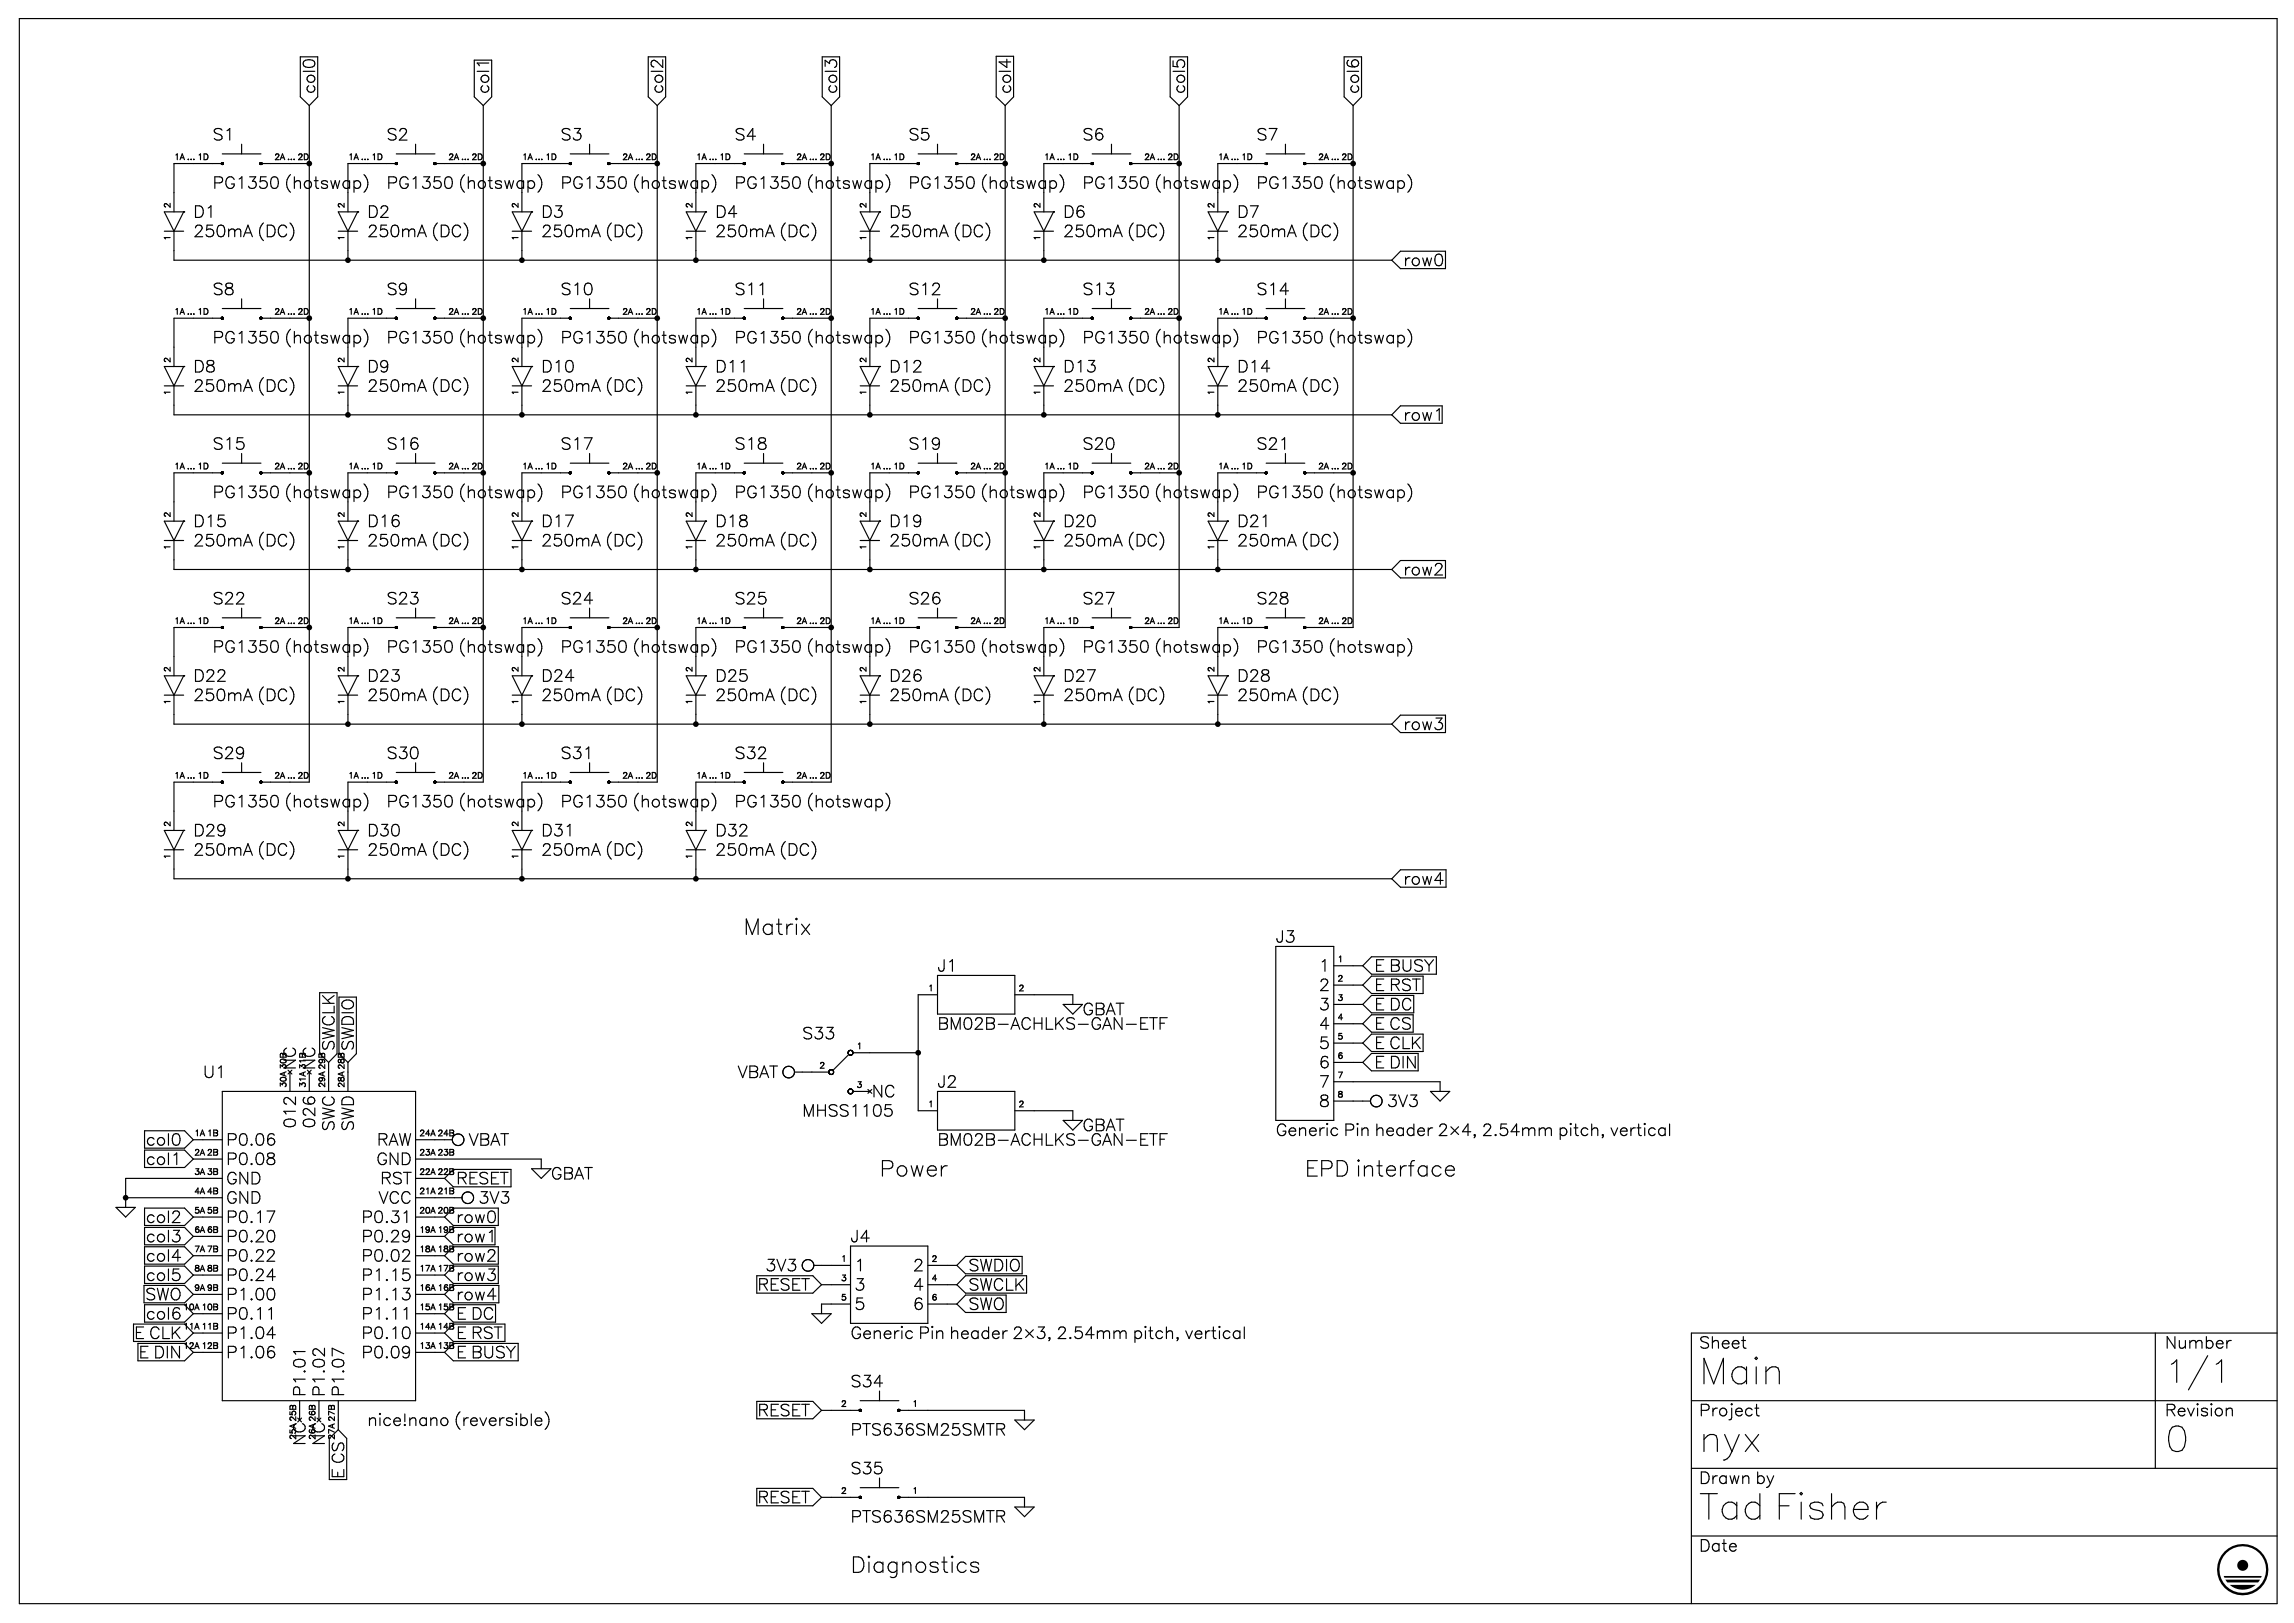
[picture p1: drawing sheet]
<svg xmlns="http://www.w3.org/2000/svg" width="297mm" height="210mm" viewBox="0 0 297 210" stroke-linecap="round" stroke-linejoin="round" font-family="sans-serif">
<defs><g id="words">
<g font-size="5.3">
<text x="219.4" y="179.1">Main</text>
<text x="219.4" y="187.9">nyx</text>
<text x="279.8" y="187.9">0</text>
<text x="219.4" y="196.7">Tad Fisher</text>
</g>
<text font-size="4.6" x="279.8" y="178.9">1/1</text>
<g font-size="3.2">
<text x="96" y="120.9">Matrix</text>
<text x="113.6" y="152.3">Power</text>
<text x="168.6" y="152.3">EPD interface</text>
<text x="109.7" y="203.5">Diagnostics</text>
</g>
<g font-size="2.4">
<text x="40.6" y="12.3" transform="rotate(-90 40.6 12.3)">col0</text>
<text x="63.2" y="12.3" transform="rotate(-90 63.2 12.3)">col1</text>
<text x="85.4" y="12.3" transform="rotate(-90 85.4 12.3)">col2</text>
<text x="108" y="12.3" transform="rotate(-90 108 12.3)">col3</text>
<text x="130.6" y="12.3" transform="rotate(-90 130.6 12.3)">col4</text>
<text x="153.2" y="12.3" transform="rotate(-90 153.2 12.3)">col5</text>
<text x="175.7" y="12.3" transform="rotate(-90 175.7 12.3)">col6</text>
<text x="27.2" y="18.4">S1</text>
<text x="49.7" y="18.4">S2</text>
<text x="72.3" y="18.4">S3</text>
<text x="94.9" y="18.4">S4</text>
<text x="117.5" y="18.4">S5</text>
<text x="139.7" y="18.4">S6</text>
<text x="162.3" y="18.4">S7</text>
<text x="24.7" y="28.3">D1</text>
<text x="27.2" y="24.7">PG1350 (hotswap)</text>
<text x="47.3" y="28.3">D2</text>
<text x="49.7" y="24.7">PG1350 (hotswap)</text>
<text x="69.8" y="28.3">D3</text>
<text x="72.3" y="24.7">PG1350 (hotswap)</text>
<text x="92.4" y="28.3">D4</text>
<text x="94.9" y="24.7">PG1350 (hotswap)</text>
<text x="114.7" y="28.3">D5</text>
<text x="117.5" y="24.7">PG1350 (hotswap)</text>
<text x="137.2" y="28.3">D6</text>
<text x="139.7" y="24.7">PG1350 (hotswap)</text>
<text x="159.8" y="28.3">D7</text>
<text x="162.3" y="24.7">PG1350 (hotswap)</text>
<text x="24.7" y="30.7">250mA (DC)</text>
<text x="47.3" y="30.7">250mA (DC)</text>
<text x="69.8" y="30.7">250mA (DC)</text>
<text x="92.4" y="30.7">250mA (DC)</text>
<text x="114.7" y="30.7">250mA (DC)</text>
<text x="137.2" y="30.7">250mA (DC)</text>
<text x="159.8" y="30.7">250mA (DC)</text>
<text x="181.3" y="34.6">row0</text>
<text x="27.2" y="38.5">S8</text>
<text x="49.7" y="38.5">S9</text>
<text x="72.3" y="38.5">S10</text>
<text x="94.9" y="38.5">S11</text>
<text x="117.5" y="38.5">S12</text>
<text x="139.7" y="38.5">S13</text>
<text x="162.3" y="38.5">S14</text>
<text x="27.2" y="44.5">PG1350 (hotswap)</text>
<text x="49.7" y="44.5">PG1350 (hotswap)</text>
<text x="72.3" y="44.5">PG1350 (hotswap)</text>
<text x="94.9" y="44.5">PG1350 (hotswap)</text>
<text x="117.5" y="44.5">PG1350 (hotswap)</text>
<text x="139.7" y="44.5">PG1350 (hotswap)</text>
<text x="162.3" y="44.5">PG1350 (hotswap)</text>
<text x="24.7" y="50.8">250mA (DC)</text>
<text x="24.7" y="48.4">D8</text>
<text x="47.3" y="50.8">250mA (DC)</text>
<text x="47.3" y="48.4">D9</text>
<text x="69.8" y="50.8">250mA (DC)</text>
<text x="69.8" y="48.4">D10</text>
<text x="92.4" y="50.8">250mA (DC)</text>
<text x="92.4" y="48.4">D11</text>
<text x="114.7" y="50.8">250mA (DC)</text>
<text x="114.7" y="48.4">D12</text>
<text x="137.2" y="50.8">250mA (DC)</text>
<text x="137.2" y="48.4">D13</text>
<text x="159.8" y="50.8">250mA (DC)</text>
<text x="159.8" y="48.4">D14</text>
<text x="27.2" y="58.3">S15</text>
<text x="49.7" y="58.3">S16</text>
<text x="72.3" y="58.3">S17</text>
<text x="94.9" y="58.3">S18</text>
<text x="117.5" y="58.3">S19</text>
<text x="139.7" y="58.3">S20</text>
<text x="162.3" y="58.3">S21</text>
<text x="181.3" y="54.7">row1</text>
<text x="27.2" y="64.6">PG1350 (hotswap)</text>
<text x="49.7" y="64.6">PG1350 (hotswap)</text>
<text x="72.3" y="64.6">PG1350 (hotswap)</text>
<text x="94.9" y="64.6">PG1350 (hotswap)</text>
<text x="117.5" y="64.6">PG1350 (hotswap)</text>
<text x="139.7" y="64.6">PG1350 (hotswap)</text>
<text x="162.3" y="64.6">PG1350 (hotswap)</text>
<text x="24.7" y="71">250mA (DC)</text>
<text x="24.7" y="68.5">D15</text>
<text x="47.3" y="71">250mA (DC)</text>
<text x="47.3" y="68.5">D16</text>
<text x="69.8" y="71">250mA (DC)</text>
<text x="69.8" y="68.5">D17</text>
<text x="92.4" y="71">250mA (DC)</text>
<text x="92.4" y="68.5">D18</text>
<text x="114.7" y="71">250mA (DC)</text>
<text x="114.7" y="68.5">D19</text>
<text x="137.2" y="71">250mA (DC)</text>
<text x="137.2" y="68.5">D20</text>
<text x="159.8" y="71">250mA (DC)</text>
<text x="159.8" y="68.5">D21</text>
<text x="181.3" y="74.5">row2</text>
<text x="27.2" y="78.4">S22</text>
<text x="49.7" y="78.4">S23</text>
<text x="72.3" y="78.4">S24</text>
<text x="94.9" y="78.4">S25</text>
<text x="117.5" y="78.4">S26</text>
<text x="139.7" y="78.4">S27</text>
<text x="162.3" y="78.4">S28</text>
<text x="24.7" y="88.2">D22</text>
<text x="27.2" y="84.7">PG1350 (hotswap)</text>
<text x="47.3" y="88.2">D23</text>
<text x="49.7" y="84.7">PG1350 (hotswap)</text>
<text x="69.8" y="88.2">D24</text>
<text x="72.3" y="84.7">PG1350 (hotswap)</text>
<text x="92.4" y="88.2">D25</text>
<text x="94.9" y="84.7">PG1350 (hotswap)</text>
<text x="114.7" y="88.2">D26</text>
<text x="117.5" y="84.7">PG1350 (hotswap)</text>
<text x="137.2" y="88.2">D27</text>
<text x="139.7" y="84.7">PG1350 (hotswap)</text>
<text x="159.8" y="88.2">D28</text>
<text x="162.3" y="84.7">PG1350 (hotswap)</text>
<text x="24.7" y="90.7">250mA (DC)</text>
<text x="47.3" y="90.7">250mA (DC)</text>
<text x="69.8" y="90.7">250mA (DC)</text>
<text x="92.4" y="90.7">250mA (DC)</text>
<text x="114.7" y="90.7">250mA (DC)</text>
<text x="137.2" y="90.7">250mA (DC)</text>
<text x="159.8" y="90.7">250mA (DC)</text>
<text x="181.3" y="94.6">row3</text>
<text x="27.2" y="98.5">S29</text>
<text x="49.7" y="98.5">S30</text>
<text x="72.3" y="98.5">S31</text>
<text x="94.9" y="98.5">S32</text>
<text x="27.2" y="104.5">PG1350 (hotswap)</text>
<text x="49.7" y="104.5">PG1350 (hotswap)</text>
<text x="72.3" y="104.5">PG1350 (hotswap)</text>
<text x="94.9" y="104.5">PG1350 (hotswap)</text>
<text x="24.7" y="110.8">250mA (DC)</text>
<text x="24.7" y="108.3">D29</text>
<text x="47.3" y="110.8">250mA (DC)</text>
<text x="47.3" y="108.3">D30</text>
<text x="69.8" y="110.8">250mA (DC)</text>
<text x="69.8" y="108.3">D31</text>
<text x="92.4" y="110.8">250mA (DC)</text>
<text x="92.4" y="108.3">D32</text>
<text x="181.3" y="114.7">row4</text>
<text x="121" y="126">J1</text>
<text x="164.7" y="122.1">J3</text>
<text x="170.4" y="126">1</text>
<text x="177.4" y="126">E BUSY</text>
<text x="139.7" y="131.3">GBAT</text>
<text x="170.4" y="128.5">2</text>
<text x="170.4" y="130.9">3</text>
<text x="177.4" y="130.9">E DC</text>
<text x="177.4" y="128.5">E RST</text>
<text x="43.1" y="136.2" transform="rotate(-90 43.1 136.2)">SWCLK</text>
<text x="45.6" y="136.2" transform="rotate(-90 45.6 136.2)">SWDIO</text>
<text x="103.7" y="134.5">S33</text>
<text x="121" y="133.4">BM02B-ACHLKS-GAN-ETF</text>
<text x="170.4" y="135.9">5</text>
<text x="170.4" y="133.4">4</text>
<text x="177.4" y="133.4">E CS</text>
<text x="177.4" y="135.9">E CLK</text>
<text x="26.1" y="139.7">U1</text>
<text x="38.1" y="138.6" transform="rotate(-90 38.1 138.6)">NC</text>
<text x="40.6" y="138.6" transform="rotate(-90 40.6 138.6)">NC</text>
<text x="94.2" y="139.7">VBAT</text>
<text x="112.5" y="142.2">NC</text>
<text x="121" y="140.8">J2</text>
<text x="170.4" y="140.8">7</text>
<text x="170.4" y="138.3">6</text>
<text x="170.4" y="143.3">8</text>
<text x="177.4" y="138.3">E DIN</text>
<text x="179.2" y="143.3">3V3</text>
<text x="19" y="148.2">col0</text>
<text x="28.9" y="148.2">P0.06</text>
<text x="38.1" y="145.7" transform="rotate(-90 38.1 145.7)">012</text>
<text x="40.6" y="145.7" transform="rotate(-90 40.6 145.7)">026</text>
<text x="43.1" y="147.5" transform="rotate(-90 43.1 147.5)">SWC</text>
<text x="45.6" y="147.5" transform="rotate(-90 45.6 147.5)">SWD</text>
<text x="47.6" y="148.2">RAW</text>
<text x="60.3" y="148.2">VBAT</text>
<text x="103.7" y="144.7">MHSS1105</text>
<text x="121" y="148.2">BM02B-ACHLKS-GAN-ETF</text>
<text x="139.7" y="146.4">GBAT</text>
<text x="164.7" y="147.2">Generic Pin header 2×4, 2.54mm pitch, vertical</text>
<text x="19" y="150.7">col1</text>
<text x="28.9" y="153.5">GND</text>
<text x="28.9" y="150.7">P0.08</text>
<text x="28.9" y="156">GND</text>
<text x="47.6" y="150.7">GND</text>
<text x="48" y="156">VCC</text>
<text x="48.3" y="153.5">RST</text>
<text x="58.9" y="153.5">RESET</text>
<text x="61.7" y="156">3V3</text>
<text x="70.9" y="152.8">GBAT</text>
<text x="19" y="160.9">col3</text>
<text x="19" y="158.4">col2</text>
<text x="28.9" y="158.4">P0.17</text>
<text x="28.9" y="160.9">P0.20</text>
<text x="46.9" y="160.9">P0.29</text>
<text x="46.9" y="158.4">P0.31</text>
<text x="58.9" y="160.9">row1</text>
<text x="58.9" y="158.4">row0</text>
<text x="109.7" y="160.9">J4</text>
<text x="19" y="165.9">col5</text>
<text x="19" y="163.4">col4</text>
<text x="28.9" y="165.9">P0.24</text>
<text x="28.9" y="163.4">P0.22</text>
<text x="46.9" y="163.4">P0.02</text>
<text x="46.9" y="165.9">P1.15</text>
<text x="58.9" y="163.4">row2</text>
<text x="58.9" y="165.9">row3</text>
<text x="96.7" y="166.9">RESET</text>
<text x="98.8" y="164.4">3V3</text>
<text x="110.4" y="164.4">1</text>
<text x="110.4" y="166.9">3</text>
<text x="117.8" y="166.9">4</text>
<text x="117.8" y="164.4">2</text>
<text x="125.2" y="166.9">SWCLK</text>
<text x="125.2" y="164.4">SWDIO</text>
<text x="16.2" y="173.3">E CLK</text>
<text x="17.6" y="168.3">SWO</text>
<text x="19" y="170.8">col6</text>
<text x="28.9" y="173.3">P1.04</text>
<text x="28.9" y="168.3">P1.00</text>
<text x="28.9" y="170.8">P0.11</text>
<text x="46.9" y="173.3">P0.10</text>
<text x="46.9" y="168.3">P1.13</text>
<text x="46.9" y="170.8">P1.11</text>
<text x="58.9" y="170.8">E DC</text>
<text x="58.9" y="173.3">E RST</text>
<text x="58.9" y="168.3">row4</text>
<text x="109.7" y="173.3">Generic Pin header 2×3, 2.54mm pitch, vertical</text>
<text x="110.4" y="169.7">5</text>
<text x="117.8" y="169.7">6</text>
<text x="125.2" y="169.7">SWO</text>
<text x="16.9" y="175.7">E DIN</text>
<text x="28.9" y="175.7">P1.06</text>
<text x="46.9" y="175.7">P0.09</text>
<text x="58.9" y="175.7">E BUSY</text>
<text x="109.7" y="179.6">S34</text>
<text x="219.4" y="174.7">Sheet</text>
<text x="279.8" y="174.7">Number</text>
<text x="39.2" y="181" transform="rotate(-90 39.2 181)">P1.01</text>
<text x="41.7" y="181" transform="rotate(-90 41.7 181)">P1.02</text>
<text x="44.5" y="181" transform="rotate(-90 44.5 181)">P1.07</text>
<text x="47.3" y="184.5">nice!nano (reversible)</text>
<text x="96.7" y="183.5">RESET</text>
<text x="109.7" y="186">PTS636SM25SMTR</text>
<text x="219.4" y="183.5">Project</text>
<text x="279.8" y="183.5">Revision</text>
<text x="39.2" y="187.7" transform="rotate(-90 39.2 187.7)">NC</text>
<text x="41.7" y="187.7" transform="rotate(-90 41.7 187.7)">NC</text>
<text x="109.7" y="190.9">S35</text>
<text x="219.4" y="192">Drawn by</text>
<text x="44.5" y="192.3" transform="rotate(-90 44.5 192.3)">E CS</text>
<text x="96.7" y="194.4">RESET</text>
<text x="109.7" y="197.2">PTS636SM25SMTR</text>
<text x="219.4" y="200.8">Date</text>
</g>
<g font-size="1.2">
<text x="22.2" y="20.8">1A ... 1D</text>
<text x="35.3" y="20.8">2A ... 2D</text>
<text x="44.8" y="20.8">1A ... 1D</text>
<text x="57.9" y="20.8">2A ... 2D</text>
<text x="67" y="20.8">1A ... 1D</text>
<text x="80.4" y="20.8">2A ... 2D</text>
<text x="89.6" y="20.8">1A ... 1D</text>
<text x="102.7" y="20.8">2A ... 2D</text>
<text x="112.2" y="20.8">1A ... 1D</text>
<text x="125.2" y="20.8">2A ... 2D</text>
<text x="134.8" y="20.8">1A ... 1D</text>
<text x="147.8" y="20.8">2A ... 2D</text>
<text x="157" y="20.8">1A ... 1D</text>
<text x="170.4" y="20.8">2A ... 2D</text>
<text x="21.9" y="27.2" transform="rotate(-90 21.9 27.2)">2</text>
<text x="44.5" y="27.2" transform="rotate(-90 44.5 27.2)">2</text>
<text x="66.7" y="27.2" transform="rotate(-90 66.7 27.2)">2</text>
<text x="89.3" y="27.2" transform="rotate(-90 89.3 27.2)">2</text>
<text x="111.9" y="27.2" transform="rotate(-90 111.9 27.2)">2</text>
<text x="134.4" y="27.2" transform="rotate(-90 134.4 27.2)">2</text>
<text x="156.7" y="27.2" transform="rotate(-90 156.7 27.2)">2</text>
<text x="21.9" y="31.4" transform="rotate(-90 21.9 31.4)">1</text>
<text x="44.5" y="31.4" transform="rotate(-90 44.5 31.4)">1</text>
<text x="66.7" y="31.4" transform="rotate(-90 66.7 31.4)">1</text>
<text x="89.3" y="31.4" transform="rotate(-90 89.3 31.4)">1</text>
<text x="111.9" y="31.4" transform="rotate(-90 111.9 31.4)">1</text>
<text x="134.4" y="31.4" transform="rotate(-90 134.4 31.4)">1</text>
<text x="156.7" y="31.4" transform="rotate(-90 156.7 31.4)">1</text>
<text x="22.2" y="40.9">1A ... 1D</text>
<text x="35.3" y="40.9">2A ... 2D</text>
<text x="44.8" y="40.9">1A ... 1D</text>
<text x="57.9" y="40.9">2A ... 2D</text>
<text x="67" y="40.9">1A ... 1D</text>
<text x="80.4" y="40.9">2A ... 2D</text>
<text x="89.6" y="40.9">1A ... 1D</text>
<text x="102.7" y="40.9">2A ... 2D</text>
<text x="112.2" y="40.9">1A ... 1D</text>
<text x="125.2" y="40.9">2A ... 2D</text>
<text x="134.8" y="40.9">1A ... 1D</text>
<text x="147.8" y="40.9">2A ... 2D</text>
<text x="157" y="40.9">1A ... 1D</text>
<text x="170.4" y="40.9">2A ... 2D</text>
<text x="21.9" y="46.9" transform="rotate(-90 21.9 46.9)">2</text>
<text x="44.5" y="46.9" transform="rotate(-90 44.5 46.9)">2</text>
<text x="66.7" y="46.9" transform="rotate(-90 66.7 46.9)">2</text>
<text x="89.3" y="46.9" transform="rotate(-90 89.3 46.9)">2</text>
<text x="111.9" y="46.9" transform="rotate(-90 111.9 46.9)">2</text>
<text x="134.4" y="46.9" transform="rotate(-90 134.4 46.9)">2</text>
<text x="156.7" y="46.9" transform="rotate(-90 156.7 46.9)">2</text>
<text x="21.9" y="51.2" transform="rotate(-90 21.9 51.2)">1</text>
<text x="44.5" y="51.2" transform="rotate(-90 44.5 51.2)">1</text>
<text x="66.7" y="51.2" transform="rotate(-90 66.7 51.2)">1</text>
<text x="89.3" y="51.2" transform="rotate(-90 89.3 51.2)">1</text>
<text x="111.9" y="51.2" transform="rotate(-90 111.9 51.2)">1</text>
<text x="134.4" y="51.2" transform="rotate(-90 134.4 51.2)">1</text>
<text x="156.7" y="51.2" transform="rotate(-90 156.7 51.2)">1</text>
<text x="22.2" y="60.7">1A ... 1D</text>
<text x="35.3" y="60.7">2A ... 2D</text>
<text x="44.8" y="60.7">1A ... 1D</text>
<text x="57.9" y="60.7">2A ... 2D</text>
<text x="67" y="60.7">1A ... 1D</text>
<text x="80.4" y="60.7">2A ... 2D</text>
<text x="89.6" y="60.7">1A ... 1D</text>
<text x="102.7" y="60.7">2A ... 2D</text>
<text x="112.2" y="60.7">1A ... 1D</text>
<text x="125.2" y="60.7">2A ... 2D</text>
<text x="134.8" y="60.7">1A ... 1D</text>
<text x="147.8" y="60.7">2A ... 2D</text>
<text x="157" y="60.7">1A ... 1D</text>
<text x="170.4" y="60.7">2A ... 2D</text>
<text x="21.9" y="71.3" transform="rotate(-90 21.9 71.3)">1</text>
<text x="21.9" y="67" transform="rotate(-90 21.9 67)">2</text>
<text x="44.5" y="71.3" transform="rotate(-90 44.5 71.3)">1</text>
<text x="44.5" y="67" transform="rotate(-90 44.5 67)">2</text>
<text x="66.7" y="71.3" transform="rotate(-90 66.7 71.3)">1</text>
<text x="66.7" y="67" transform="rotate(-90 66.7 67)">2</text>
<text x="89.3" y="71.3" transform="rotate(-90 89.3 71.3)">1</text>
<text x="89.3" y="67" transform="rotate(-90 89.3 67)">2</text>
<text x="111.9" y="71.3" transform="rotate(-90 111.9 71.3)">1</text>
<text x="111.9" y="67" transform="rotate(-90 111.9 67)">2</text>
<text x="134.4" y="71.3" transform="rotate(-90 134.4 71.3)">1</text>
<text x="134.4" y="67" transform="rotate(-90 134.4 67)">2</text>
<text x="156.7" y="71.3" transform="rotate(-90 156.7 71.3)">1</text>
<text x="156.7" y="67" transform="rotate(-90 156.7 67)">2</text>
<text x="22.2" y="80.8">1A ... 1D</text>
<text x="35.3" y="80.8">2A ... 2D</text>
<text x="44.8" y="80.8">1A ... 1D</text>
<text x="57.9" y="80.8">2A ... 2D</text>
<text x="67" y="80.8">1A ... 1D</text>
<text x="80.4" y="80.8">2A ... 2D</text>
<text x="89.6" y="80.8">1A ... 1D</text>
<text x="102.7" y="80.8">2A ... 2D</text>
<text x="112.2" y="80.8">1A ... 1D</text>
<text x="125.2" y="80.8">2A ... 2D</text>
<text x="134.8" y="80.8">1A ... 1D</text>
<text x="147.8" y="80.8">2A ... 2D</text>
<text x="157" y="80.8">1A ... 1D</text>
<text x="170.4" y="80.8">2A ... 2D</text>
<text x="21.9" y="87.1" transform="rotate(-90 21.9 87.1)">2</text>
<text x="44.5" y="87.1" transform="rotate(-90 44.5 87.1)">2</text>
<text x="66.7" y="87.1" transform="rotate(-90 66.7 87.1)">2</text>
<text x="89.3" y="87.1" transform="rotate(-90 89.3 87.1)">2</text>
<text x="111.9" y="87.1" transform="rotate(-90 111.9 87.1)">2</text>
<text x="134.4" y="87.1" transform="rotate(-90 134.4 87.1)">2</text>
<text x="156.7" y="87.1" transform="rotate(-90 156.7 87.1)">2</text>
<text x="21.9" y="91.4" transform="rotate(-90 21.9 91.4)">1</text>
<text x="44.5" y="91.4" transform="rotate(-90 44.5 91.4)">1</text>
<text x="66.7" y="91.4" transform="rotate(-90 66.7 91.4)">1</text>
<text x="89.3" y="91.4" transform="rotate(-90 89.3 91.4)">1</text>
<text x="111.9" y="91.4" transform="rotate(-90 111.9 91.4)">1</text>
<text x="134.4" y="91.4" transform="rotate(-90 134.4 91.4)">1</text>
<text x="156.7" y="91.4" transform="rotate(-90 156.7 91.4)">1</text>
<text x="22.2" y="100.9">1A ... 1D</text>
<text x="35.3" y="100.9">2A ... 2D</text>
<text x="44.8" y="100.9">1A ... 1D</text>
<text x="57.9" y="100.9">2A ... 2D</text>
<text x="67" y="100.9">1A ... 1D</text>
<text x="80.4" y="100.9">2A ... 2D</text>
<text x="89.6" y="100.9">1A ... 1D</text>
<text x="102.7" y="100.9">2A ... 2D</text>
<text x="21.9" y="107.2" transform="rotate(-90 21.9 107.2)">2</text>
<text x="44.5" y="107.2" transform="rotate(-90 44.5 107.2)">2</text>
<text x="66.7" y="107.2" transform="rotate(-90 66.7 107.2)">2</text>
<text x="89.3" y="107.2" transform="rotate(-90 89.3 107.2)">2</text>
<text x="21.9" y="111.1" transform="rotate(-90 21.9 111.1)">1</text>
<text x="44.5" y="111.1" transform="rotate(-90 44.5 111.1)">1</text>
<text x="66.7" y="111.1" transform="rotate(-90 66.7 111.1)">1</text>
<text x="89.3" y="111.1" transform="rotate(-90 89.3 111.1)">1</text>
<text x="172.9" y="124.6">1</text>
<text x="119.9" y="128.4">1</text>
<text x="131.6" y="128.4">2</text>
<text x="172.9" y="127">2</text>
<text x="172.9" y="129.5">3</text>
<text x="172.9" y="132">4</text>
<text x="110.8" y="135.8">1</text>
<text x="172.9" y="134.4">5</text>
<text x="172.9" y="137.3">6</text>
<text x="36.7" y="140.8" transform="rotate(-90 36.7 140.8)">30A 30B</text>
<text x="39.2" y="140.8" transform="rotate(-90 39.2 140.8)">31A 31B</text>
<text x="41.7" y="140.8" transform="rotate(-90 41.7 140.8)">29A 29B</text>
<text x="44.5" y="140.8" transform="rotate(-90 44.5 140.8)">28A 28B</text>
<text x="105.8" y="138.3">2</text>
<text x="110.8" y="140.8">3</text>
<text x="119.9" y="143.3">1</text>
<text x="131.6" y="143.3">2</text>
<text x="172.9" y="139.7">7</text>
<text x="172.9" y="142.2">8</text>
<text x="24.7" y="149.6">2A 2B</text>
<text x="24.7" y="147.1">1A 1B</text>
<text x="54" y="149.6">23A 23B</text>
<text x="54" y="147.1">24A 24B</text>
<text x="24.7" y="152.1">3A 3B</text>
<text x="24.7" y="154.5">4A 4B</text>
<text x="54" y="154.5">21A 21B</text>
<text x="54" y="152.1">22A 22B</text>
<text x="24.7" y="161.9">7A 7B</text>
<text x="24.7" y="157">5A 5B</text>
<text x="24.7" y="159.5">6A 6B</text>
<text x="54" y="161.9">18A 18B</text>
<text x="54" y="159.5">19A 19B</text>
<text x="54" y="157">20A 20B</text>
<text x="24.7" y="164.4">8A 8B</text>
<text x="24.7" y="167.2">9A 9B</text>
<text x="54" y="167.2">16A 16B</text>
<text x="54" y="164.4">17A 17B</text>
<text x="108.7" y="163.4">1</text>
<text x="108.7" y="165.8">3</text>
<text x="120.3" y="165.8">4</text>
<text x="120.3" y="163.4">2</text>
<text x="23.6" y="172.2">11A 11B</text>
<text x="23.6" y="169.7">10A 10B</text>
<text x="54" y="172.2">14A 14B</text>
<text x="54" y="169.7">15A 15B</text>
<text x="108.7" y="168.3">5</text>
<text x="120.3" y="168.3">6</text>
<text x="23.6" y="174.6">12A 12B</text>
<text x="54" y="174.6">13A 13B</text>
<text x="108.7" y="182.1">2</text>
<text x="117.8" y="182.1">1</text>
<text x="38.1" y="186.3" transform="rotate(-90 38.1 186.3)">25A 25B</text>
<text x="40.6" y="186.3" transform="rotate(-90 40.6 186.3)">26A 26B</text>
<text x="43.1" y="186.3" transform="rotate(-90 43.1 186.3)">27A 27B</text>
<text x="108.7" y="193.3">2</text>
<text x="117.8" y="193.3">1</text>
</g>
</g></defs>
<g fill="none" stroke="#000" stroke-width=".15">
<path d="M2.5 2.4h292v205h-292zM28.7 19.9h5M31.3 18.7v1.2M38.8 7.3v5.2l1.2 1.2M40 13.7v87.5h-6.3M41.1 7.3v5.2l-1.1 1.2M51.3 19.9h5M53.7 18.7v1.2M61.3 7.8v4.7l1.2 1.2M62.5 13.7v87.5h-6.2M63.6 7.8v4.7l-1.1 1.2M73.7 19.9h5"/>
<path d="M76.3 18.7v1.2M83.8 7.3v5.2l1.2 1.2M85 13.7v87.5h-6.3M86.1 7.3v5.2l-1.1 1.2M96.3 19.9h5M98.7 18.7v1.2M106.3 7.3v5.2l1.2 1.2M107.5 13.7v87.5h-6.2M108.6 7.3v5.2l-1.1 1.2M118.7 19.9h5M121.3 18.7v1.2M128.8 7.3v5.2l1.2 1.2"/>
<path d="M130 13.7v67.5h-6.3M131.1 7.3v5.2l-1.1 1.2M141.3 19.9h5M143.7 18.7v1.2M151.3 7.3v5.2l1.2 1.2M152.5 13.7v67.5h-6.2M153.6 7.3v5.2l-1.1 1.2M163.7 19.9h5M166.3 18.7v1.2M173.8 7.3v5.2l1.2 1.2M175 13.7v67.5h-6.3M176.1 7.3v5.2l-1.1 1.2"/>
<path d="M21.2 29.9h2.6M22.5 29.9v3.8h157.5M23.8 27.4h.1M23.8 27.4h-2.6l1.3 2.5M23.8 27.4l-1.3 2.5M28.6 21.2h.1M28.6 21.1v.1M28.6 21.1h.1M28.7 21.1h-.1M28.7 21.2h.1M28.7 21.2v.1M28.7 21.1h.1"/>
<path d="M28.7 21.3h.1M28.7 21h.1M28.7 21.2h-6.2v6.2M28.7 39.9h5M28.8 21h.1M28.8 21.3h.1M28.8 21.1h.1M28.8 21.2v.1M28.9 21.2h-.1M28.9 21.1h.1M28.9 21.2h.1M28.9 21.1v.1"/>
<path d="M31.3 38.7v1.2M33.6 21.1v.1M33.6 21.2h.1M33.6 21.1h.1M33.7 21.1h-.1M33.7 21.2v.1M33.7 21.1h.1M33.7 21.2h.1M33.7 21.3h.1M33.7 21v.1M33.7 21h.1M33.7 21.2h6.3"/>
<path d="M33.8 21.3h-.1M33.8 21h.1M33.8 21.3h.1M33.8 21v.1M33.8 21.1h.1M33.8 21.2h.1M33.8 21.2v.1M33.9 21.1h.1M33.9 21.2h-.1M33.9 21.2h.1M33.9 21.1v.1M43.8 29.9h2.4"/>
<path d="M45 29.9v3.8M46.2 27.4h.1M46.2 27.4h-2.4l1.2 2.5M46.2 27.4l-1.2 2.5M51.1 21.1v.1M51.1 21.2h.1M51.1 21.1h.1M51.2 21.1h-.1M51.2 21.2h.1M51.2 21.2v.1M51.2 21.1h.1M51.2 21.3h.1"/>
<path d="M51.2 21v.1M51.2 21h.1M51.3 21.2h-6.3v6.2M51.3 39.9h5M51.3 21h.1M51.3 21.3h.1M51.3 21.1h.1M51.3 21.2v.1M51.3 21.2h.1M51.4 21.2h-.1M51.4 21.2h.1M51.4 21.1h.1"/>
<path d="M51.4 21.1v.1M53.7 38.7v1.2M56.1 21.1v.1M56.1 21.2h.1M56.1 21.1h.1M56.2 21.1h-.1M56.2 21.1h.1M56.2 21.2v.1M56.2 21.3h.1M56.2 21v.1M56.2 21h.1M56.3 21h.1"/>
<path d="M56.3 21.2h6.2M56.3 21h-.1M56.3 21.3h-.1M56.3 21.3h.1M56.3 21v.1M56.3 21.1h.1M56.3 21.2v.1M56.4 21.1h.1M56.4 21.2h-.1M56.4 21.2h.1M56.4 21.1v.1M66.2 29.9h2.6"/>
<path d="M67.5 29.9v3.8M68.8 27.4h.1M68.8 27.4h-2.6l1.3 2.5M68.8 27.4l-1.3 2.5M73.6 21.2h.1M73.6 21.1v.1M73.6 21.1h.1M73.7 21.2h.1M73.7 21.1h-.1M73.7 21.1h.1M73.7 21.2v.1M73.7 21.3h.1"/>
<path d="M73.7 21v.1M73.7 21h.1M73.7 21.2h-6.2v6.2M73.7 39.9h5M73.8 21.3h.1M73.8 21h.1M73.8 21.2v.1M73.8 21.1h.1M73.8 21.2h.1M73.9 21.2h-.1M73.9 21.2h.1M73.9 21.1h.1"/>
<path d="M73.9 21.1v.1M76.3 38.7v1.2M78.6 21.1v.1M78.6 21.2h.1M78.6 21.1h.1M78.7 21.1h.1M78.7 21.1h-.1M78.7 21.3h.1M78.7 21v.1M78.7 21h.1M78.7 21.2h6.3M78.8 21.3h-.1"/>
<path d="M78.8 21h.1M78.8 21.3h.1M78.8 21v.1M78.8 21.1h.1M78.8 21.2h.1M78.9 21.2h-.1M78.9 21.2h.1M78.9 21.1h.1M78.9 21.1v.1M88.8 29.9h2.4M90 29.9v3.8M91.2 27.4h.1"/>
<path d="M91.2 27.4h-2.4l1.2 2.5M91.2 27.4l-1.2 2.5M96.1 21.1v.1M96.1 21.2h.1M96.1 21.1h.1M96.2 21.1h-.1M96.2 21.2h.1M96.2 21.1h.1M96.2 21.2v.1M96.2 21.3h.1M96.2 21v.1M96.2 21h.1"/>
<path d="M96.3 39.9h5M96.3 21h.1M96.3 21.2h-6.3v6.2M96.3 21h-.1M96.3 21.3h-.1M96.3 21.3h.1M96.3 21.2h.1M96.3 21.1h.1M96.4 21.2h-.1M96.4 21.1h.1M96.4 21.2h.1M96.4 21.1v.1"/>
<path d="M98.7 38.7v1.2M101.1 21.1v.1M101.1 21.1h.1M101.1 21.2h.1M101.2 21.1h-.1M101.2 21.1h.1M101.2 21.3h.1M101.2 21h.1M101.3 21.2h6.2M101.3 21.3h.1M101.3 21h.1M101.3 21v.1"/>
<path d="M101.3 21.1h.1M101.3 21.2h.1M101.4 21.2h-.1M101.4 21.1h.1M101.4 21.2h.1M101.4 21.1v.1M111.2 29.9h2.6M112.5 29.9v3.8M113.8 27.4h.1M113.8 27.4h-2.6l1.3 2.5M113.8 27.4l-1.3 2.5M118.6 21.1v.1"/>
<path d="M118.6 21.2h.1M118.6 21.1h.1M118.7 21.1h-.1M118.7 21.1h.1M118.7 21.2v.1M118.7 21.3h.1M118.7 21v.1M118.7 21h.1M118.7 21.2h-6.2v6.2M118.7 39.9h5M118.8 21.3h-.1M118.8 21h.1"/>
<path d="M118.8 21.3h.1M118.8 21v.1M118.8 21.2h.1M118.8 21.1h.1M118.9 21.2h-.1M118.9 21.2h.1M118.9 21.1h.1M118.9 21.1v.1M121.3 38.7v1.2M123.6 21.1v.1M123.6 21.2h.1M123.6 21.1h.1"/>
<path d="M123.7 21.2h.1M123.7 21.1h.1M123.7 21.3h.1M123.7 21h.1M123.7 21.2h6.3M123.8 21.3h.1M123.8 21h.1M123.8 21v.1M123.8 21.1h.1M123.9 21.1h.1M123.9 21.2h-.1M123.9 21.2h.1"/>
<path d="M123.9 21.1v.1M133.8 29.9h2.4M135 29.9v3.8M136.2 27.4h.1M136.2 27.4h-2.4l1.2 2.5M136.2 27.4l-1.2 2.5M141.1 21.1v.1M141.1 21.2h.1M141.1 21.1h.1M141.2 21.1h-.1M141.2 21.1h.1M141.2 21.3h.1"/>
<path d="M141.2 21v.1M141.2 21h.1M141.3 39.9h5M141.3 21.2h-6.3v6.2M141.3 21.3h-.1M141.3 21h.1M141.3 21.3h.1M141.3 21.2h.1M141.3 21.1h.1M141.4 21.2h-.1M141.4 21.1h.1M141.4 21.2h.1"/>
<path d="M141.4 21.1v.1M143.7 38.7v1.2M146.1 21.1v.1M146.1 21.1h.1M146.1 21.2h.1M146.2 21.2h.1M146.2 21.1h.1M146.2 21.3h.1M146.2 21h.1M146.3 21.2h6.2M146.3 21h-.1M146.3 21h.1"/>
<path d="M146.3 21.3h.1M146.3 21v.1M146.3 21.1h.1M146.3 21.2h.1M146.4 21.2h-.1M146.4 21.1h.1M146.4 21.2h.1M146.4 21.1v.1M156.2 29.9h2.5M157.5 29.9v3.8M158.7 27.4h.1M158.7 27.4h-2.5l1.3 2.5"/>
<path d="M158.7 27.4l-1.2 2.5M163.6 21.1v.1M163.6 21.1h.1M163.6 21.2h.1M163.7 21.1h-.1M163.7 21.1h.1M163.7 21.3h.1M163.7 21h.1M163.7 39.9h5M163.7 21.2h-6.2v6.2M163.8 21.3h.1M163.8 21h.1"/>
<path d="M163.8 21v.1M163.8 21.2h.1M163.8 21.1h.1M163.9 21.1h.1M163.9 21.2h-.1M163.9 21.2h.1M163.9 21.1v.1M166.3 38.7v1.2M168.6 21.1v.1M168.6 21.1h.1M168.6 21.2h.1M168.7 21.2h.1"/>
<path d="M168.7 21.2v.1M168.7 21.1h.1M168.7 21.3h.1M168.7 21h.1M168.7 21.2h6.3M168.8 21h.1M168.8 21.3h.1M168.8 21.1h.1M168.8 21.2v.1M168.9 21.2h-.1M168.9 21.2h.1M168.9 21.1h.1"/>
<path d="M168.9 21.1v.1M180 33.7l1.1 1h5.8M186.9 32.5h-5.8l-1.1 1.2M21.2 49.9h2.6M22.5 49.9v3.8h157.5M23.8 47.4h.1M23.8 47.4h-2.6l1.3 2.5M23.8 47.4l-1.3 2.5M28.6 41.1v.1M28.6 41.1h.1M28.6 41.2h.1M28.7 41.2h.1"/>
<path d="M28.7 41.1h-.1M28.7 41.1h.1M28.7 41.3h.1M28.7 41v.1M28.7 41h.1M28.7 59.9h5M28.7 41.2h-6.2v6.2M28.8 41h.1M28.8 41.3h.1M28.8 41v.1M28.8 41.1h.1M28.8 41.2v.1"/>
<path d="M28.8 41.2h.1M28.9 41.2h.1M28.9 41.2h-.1M28.9 41.1h.1M28.9 41.1v.1M31.3 58.7v1.2M33.6 41.1v.1M33.6 41.1h.1M33.6 41.2h.1M33.7 41.2h.1M33.7 41.1h-.1M33.7 41.1h.1"/>
<path d="M33.7 41.2v.1M33.7 41v.1M33.7 41h.1M33.7 41.3h.1M33.7 41.2h6.3M33.8 41.3h-.1M33.8 41h.1M33.8 41.3h.1M33.8 41v.1M33.8 41.1h.1M33.8 41.2h.1M33.8 41.2v.1"/>
<path d="M33.9 41.1h.1M33.9 41.2h-.1M33.9 41.2h.1M33.9 41.1v.1M43.8 49.9h2.4M45 49.9v3.8M46.2 47.4h.1M46.2 47.4h-2.4l1.2 2.5M46.2 47.4l-1.2 2.5M51.1 41.1v.1M51.1 41.1h.1M51.1 41.2h.1"/>
<path d="M51.2 41.1h-.1M51.2 41.2h.1M51.2 41.1h.1M51.2 41v.1M51.2 41.3h.1M51.2 41h.1M51.3 59.9h5M51.3 41.2h-6.3v6.2M51.3 41h.1M51.3 41.3h.1M51.3 41v.1M51.3 41.1h.1"/>
<path d="M51.3 41.2v.1M51.3 41.2h.1M51.4 41.2h-.1M51.4 41.1h.1M51.4 41.2h.1M51.4 41.1v.1M53.7 58.7v1.2M56.1 41.1v.1M56.1 41.1h.1M56.1 41.2h.1M56.2 41.1h-.1M56.2 41.2h.1"/>
<path d="M56.2 41.1h.1M56.2 41.2v.1M56.2 41.3h.1M56.2 41v.1M56.2 41h.1M56.3 41.2h6.2M56.3 41h-.1M56.3 41h.1M56.3 41.3h.1M56.3 41v.1M56.3 41.1h.1M56.3 41.2v.1"/>
<path d="M56.3 41.2h.1M56.4 41.1h.1M56.4 41.2h-.1M56.4 41.2h.1M56.4 41.1v.1M66.2 49.9h2.6M67.5 49.9v3.8M68.8 47.4h.1M68.8 47.4h-2.6l1.3 2.5M68.8 47.4l-1.3 2.5M73.6 41.1v.1M73.6 41.1h.1"/>
<path d="M73.6 41.2h.1M73.7 41.2h.1M73.7 41.1h-.1M73.7 41.1h.1M73.7 41.2v.1M73.7 41v.1M73.7 41.3h.1M73.7 41h.1M73.7 59.9h5M73.7 41.2h-6.2v6.2M73.8 41.3h.1M73.8 41h.1"/>
<path d="M73.8 41v.1M73.8 41.2v.1M73.8 41.1h.1M73.8 41.2h.1M73.9 41.2h-.1M73.9 41.1h.1M73.9 41.2h.1M73.9 41.1v.1M76.3 58.7v1.2M78.6 41.1v.1M78.6 41.1h.1M78.6 41.2h.1"/>
<path d="M78.7 41.2h.1M78.7 41.1h-.1M78.7 41.1h.1M78.7 41.3h.1M78.7 41h.1M78.7 41.2h6.3M78.8 41.3h.1M78.8 41h.1M78.8 41v.1M78.8 41.2v.1M78.8 41.1h.1M78.8 41.2h.1"/>
<path d="M78.9 41.1h.1M78.9 41.2h-.1M78.9 41.2h.1M78.9 41.1v.1M88.8 49.9h2.4M90 49.9v3.8M91.2 47.4h.1M91.2 47.4h-2.4l1.2 2.5M91.2 47.4l-1.2 2.5M96.1 41.1v.1M96.1 41.1h.1M96.1 41.2h.1"/>
<path d="M96.2 41.1h-.1M96.2 41.2h.1M96.2 41.2v.1M96.2 41.1h.1M96.2 41v.1M96.2 41.3h.1M96.2 41h.1M96.3 59.9h5M96.3 41.2h-6.3v6.2M96.3 41h-.1M96.3 41h.1M96.3 41.3h-.1"/>
<path d="M96.3 41.3h.1M96.3 41v.1M96.3 41.2h.1M96.3 41.1h.1M96.4 41.2h-.1M96.4 41.1h.1M96.4 41.2h.1M96.4 41.1v.1M98.7 58.7v1.2M101.1 41.1v.1M101.1 41.2h.1M101.1 41.1h.1"/>
<path d="M101.2 41.1h-.1M101.2 41.2h.1M101.2 41.1h.1M101.2 41.3h.1M101.2 41h.1M101.3 41.2h6.2M101.3 41.3h.1M101.3 41h.1M101.3 41v.1M101.3 41.2v.1M101.3 41.1h.1M101.3 41.2h.1"/>
<path d="M101.4 41.1h.1M101.4 41.2h.1M101.4 41.1v.1M111.2 49.9h2.6M112.5 49.9v3.8M113.8 47.4h.1M113.8 47.4h-2.6l1.3 2.5M113.8 47.4l-1.3 2.5M118.6 41.1v.1M118.6 41.1h.1M118.6 41.2h.1M118.7 41.2h.1"/>
<path d="M118.7 41.1h.1M118.7 41.1h-.1M118.7 41.2v.1M118.7 41.3h.1M118.7 41v.1M118.7 41h.1M118.7 59.9h5M118.7 41.2h-6.2v6.2M118.8 41.3h.1M118.8 41h.1M118.8 41v.1M118.8 41.1h.1"/>
<path d="M118.8 41.2h.1M118.9 41.1h.1M118.9 41.2h-.1M118.9 41.2h.1M118.9 41.1v.1M121.3 58.7v1.2M123.6 41.1v.1M123.6 41.1h.1M123.6 41.2h.1M123.7 41.2h.1M123.7 41.1h-.1M123.7 41.1h.1"/>
<path d="M123.7 41.3h.1M123.7 41h.1M123.7 41.2h6.3M123.8 41h.1M123.8 41.3h.1M123.8 41v.1M123.8 41.2v.1M123.9 41.1h.1M123.9 41.2h-.1M123.9 41.2h.1M123.9 41.1v.1M133.8 49.9h2.4"/>
<path d="M135 49.9v3.8M136.2 47.4h.1M136.2 47.4h-2.4l1.2 2.5M136.2 47.4l-1.2 2.5M141.1 41.1v.1M141.1 41.1h.1M141.1 41.2h.1M141.2 41.1h-.1M141.2 41.1h.1M141.2 41.3h.1M141.2 41h.1M141.3 59.9h5"/>
<path d="M141.3 41.2h-6.3v6.2M141.3 41.3h.1M141.3 41h.1M141.3 41v.1M141.3 41.2h.1M141.3 41.1h.1M141.4 41.2h-.1M141.4 41.1h.1M141.4 41.2h.1M141.4 41.1v.1M143.7 58.7v1.2M146.1 41.1v.1"/>
<path d="M146.1 41.2h.1M146.1 41.1h.1M146.2 41.1h-.1M146.2 41.2h.1M146.2 41.1h.1M146.2 41.3h.1M146.2 41h.1M146.3 41.2h6.2M146.3 41h-.1M146.3 41.3h.1M146.3 41h.1M146.3 41v.1"/>
<path d="M146.3 41.1h.1M146.3 41.2v.1M146.3 41.2h.1M146.4 41.2h-.1M146.4 41.1h.1M146.4 41.2h.1M146.4 41.1v.1M156.2 49.9h2.5M157.5 49.9v3.8M158.7 47.4h.1M158.7 47.4h-2.5l1.3 2.5M158.7 47.4l-1.2 2.5"/>
<path d="M163.6 41.1v.1M163.6 41.1h.1M163.6 41.2h.1M163.7 41.2h.1M163.7 41.1h.1M163.7 41.1h-.1M163.7 41.3h.1M163.7 41h.1M163.7 59.9h5M163.7 41.2h-6.2v6.2M163.8 41.3h.1M163.8 41h.1"/>
<path d="M163.8 41v.1M163.8 41.2v.1M163.8 41.2h.1M163.8 41.1h.1M163.9 41.2h.1M163.9 41.1h.1M163.9 41.2h-.1M163.9 41.1v.1M166.3 58.7v1.2M168.6 41.1v.1M168.6 41.1h.1M168.6 41.2h.1"/>
<path d="M168.7 41.2h.1M168.7 41.1h-.1M168.7 41.1h.1M168.7 41v.1M168.7 41h.1M168.7 41.3h.1M168.7 41.2h6.3M168.8 41h.1M168.8 41.3h.1M168.8 41v.1M168.8 41.1h.1M168.9 41.1h.1"/>
<path d="M168.9 41.2l-.1 .1M168.9 41.2h.1M168.9 41.1v.1M180 53.7l1.1 1h5.4M186.5 52.5h-5.4l-1.1 1.2M21.2 69.9h2.6M22.5 69.9v3.8h157.5M23.8 67.4h.1M23.8 67.4h-2.6l1.3 2.5M23.8 67.4l-1.3 2.5M28.6 61.2h.1M28.6 61.1v.1"/>
<path d="M28.6 61.1h.1M28.7 61.1h-.1M28.7 61.2h.1M28.7 61.2v.1M28.7 61.1h.1M28.7 61v.1M28.7 61h.1M28.7 61.3h.1M28.7 61.2h-6.2v6.2M28.7 79.9h5M28.8 61h.1M28.8 61.3h.1"/>
<path d="M28.8 61v.1M28.8 61.1h.1M28.8 61.2v.1M28.9 61.2h.1M28.9 61.1h.1M28.9 61.2h-.1M28.9 61.1v.1M31.3 78.7v1.2M33.6 61.1v.1M33.6 61.1h.1M33.6 61.2h.1M33.7 61.1h-.1"/>
<path d="M33.7 61.2h.1M33.7 61.1h.1M33.7 61.2v.1M33.7 61.3h.1M33.7 61v.1M33.7 61h.1M33.7 61.2h6.3M33.8 61.3h-.1M33.8 61h.1M33.8 61.3h.1M33.8 61v.1M33.8 61.1h.1"/>
<path d="M33.8 61.2v.1M33.8 61.2h.1M33.9 61.2h.1M33.9 61.1h.1M33.9 61.2h-.1M33.9 61.1v.1M43.8 69.9h2.4M45 69.9v3.8M46.2 67.4h.1M46.2 67.4h-2.4l1.2 2.5M46.2 67.4l-1.2 2.5M51.1 61.1v.1"/>
<path d="M51.1 61.2h.1M51.1 61.1h.1M51.2 61.1h-.1M51.2 61.2h.1M51.2 61.2v.1M51.2 61v.1M51.2 61.3h.1M51.2 61h.1M51.3 61.2h-6.3v6.2M51.3 79.9h5M51.3 61.3h.1M51.3 61h.1"/>
<path d="M51.3 61v.1M51.3 61.1h.1M51.3 61.2v.1M51.4 61.2h-.1M51.4 61.1h.1M51.4 61.2h.1M51.4 61.1v.1M53.7 78.7v1.2M56.1 61.1v.1M56.1 61.2h.1M56.1 61.1h.1M56.2 61.1h-.1"/>
<path d="M56.2 61.2v.1M56.2 61.3h.1M56.2 61v.1M56.2 61h.1M56.3 61.2h6.2M56.3 61h-.1M56.3 61h.1M56.3 61.3h.1M56.3 61v.1M56.3 61.1h.1M56.3 61.2v.1M56.3 61.2h.1"/>
<path d="M56.4 61.2h-.1M56.4 61.1h.1M56.4 61.2h.1M56.4 61.1v.1M66.2 69.9h2.6M67.5 69.9v3.8M68.8 67.4h.1M68.8 67.4h-2.6l1.3 2.5M68.8 67.4l-1.3 2.5M73.6 61.2h.1M73.6 61.1v.1M73.6 61.1h.1"/>
<path d="M73.7 61.1h-.1M73.7 61.2h.1M73.7 61.2v.1M73.7 61.1h.1M73.7 61v.1M73.7 61.3h.1M73.7 61h.1M73.7 61.2h-6.2v6.2M73.7 79.9h5M73.8 61.3h.1M73.8 61h.1M73.8 61.1h.1"/>
<path d="M73.8 61.2v.1M73.9 61.2h.1M73.9 61.2h-.1M73.9 61.1h.1M73.9 61.1v.1M76.3 78.7v1.2M78.6 61.1v.1M78.6 61.2h.1M78.6 61.1h.1M78.7 61.1h-.1M78.7 61.2h.1M78.7 61.1h.1"/>
<path d="M78.7 61.2v.1M78.7 61.3h.1M78.7 61v.1M78.7 61h.1M78.7 61.2h6.3M78.8 61h.1M78.8 61.3h.1M78.8 61v.1M78.8 61.2v.1M78.8 61.1h.1M78.8 61.2h.1M78.9 61.2h.1"/>
<path d="M78.9 61.1h.1M78.9 61.2h-.1M78.9 61.1v.1M88.8 69.9h2.4M90 69.9v3.8M91.2 67.4h.1M91.2 67.4h-2.4l1.2 2.5M91.2 67.4l-1.2 2.5M96.1 61.1v.1M96.1 61.1h.1M96.1 61.2h.1M96.2 61.1h-.1"/>
<path d="M96.2 61.2h.1M96.2 61.2v.1M96.2 61.3h.1M96.2 61v.1M96.2 61h.1M96.3 61.2h-6.3v6.2M96.3 79.9h5M96.3 61.3h-.1M96.3 61h.1M96.3 61.3h.1M96.3 61v.1M96.3 61.2v.1"/>
<path d="M96.3 61.1h.1M96.3 61.2h.1M96.4 61.2h-.1M96.4 61.1h.1M96.4 61.2h.1M96.4 61.1v.1M98.7 78.7v1.2M101.1 61.1v.1M101.1 61.1h.1M101.1 61.2h.1M101.2 61.1h-.1M101.2 61.2h.1"/>
<path d="M101.2 61.1h.1M101.2 61.2v.1M101.2 61.3h.1M101.2 61v.1M101.2 61h.1M101.3 61.2h6.2M101.3 61h.1M101.3 61.3h.1M101.3 61v.1M101.3 61.1h.1M101.3 61.2v.1M101.3 61.2h.1"/>
<path d="M101.4 61.2h-.1M101.4 61.1h.1M101.4 61.2h.1M101.4 61.1v.1M111.2 69.9h2.6M112.5 69.9v3.8M113.8 67.4h.1M113.8 67.4h-2.6l1.3 2.5M113.8 67.4l-1.3 2.5M118.6 61.1v.1M118.6 61.2h.1M118.6 61.1h.1"/>
<path d="M118.7 61.1h-.1M118.7 61.2v.1M118.7 61.1h.1M118.7 61.3h.1M118.7 61v.1M118.7 61h.1M118.7 61.2h-6.2v6.2M118.7 79.9h5M118.8 61.3h.1M118.8 61h.1M118.8 61.2v.1M118.8 61.1h.1"/>
<path d="M118.8 61.2h.1M118.9 61.2h.1M118.9 61.2h-.1M118.9 61.1h.1M118.9 61.1v.1M121.3 78.7v1.2M123.6 61.1v.1M123.6 61.2h.1M123.6 61.1h.1M123.7 61.2h.1M123.7 61.1h.1M123.7 61.2v.1"/>
<path d="M123.7 61v.1M123.7 61l-.1 .1M123.7 61h.1M123.7 61.3h.1M123.7 61.2h6.3M123.8 61h.1M123.8 61.3h.1M123.8 61v.1M123.8 61.1h.1M123.8 61.2v.1M123.9 61.1h.1M123.9 61.2h-.1"/>
<path d="M123.9 61.2h.1M123.9 61.1v.1M133.8 69.9h2.4M135 69.9v3.8M136.2 67.4h.1M136.2 67.4h-2.4l1.2 2.5M136.2 67.4l-1.2 2.5M141.1 61.1v.1M141.1 61.1h.1M141.1 61.2h.1M141.2 61.1h-.1M141.2 61.2h.1"/>
<path d="M141.2 61.1h.1M141.2 61.2v.1M141.2 61.3h.1M141.2 61v.1M141.2 61h.1M141.3 61.2h-6.3v6.2M141.3 79.9h5M141.3 61.3h.1M141.3 61h.1M141.3 61.1h.1M141.3 61.2h.1M141.4 61.2h-.1"/>
<path d="M141.4 61.1h.1M141.4 61.2h.1M141.4 61.1v.1M143.7 78.7v1.2M146.1 61.1v.1M146.1 61.1h.1M146.1 61.2h.1M146.2 61.1h-.1M146.2 61.2h.1M146.2 61.1h.1M146.2 61.2v.1M146.2 61v.1"/>
<path d="M146.2 61h.1M146.2 61.3h.1M146.3 61.2h6.2M146.3 61h-.1M146.3 61h.1M146.3 61.3h.1M146.3 61v.1M146.3 61.1h.1M146.4 61.1h.1M146.4 61.2h-.1M146.4 61.2h.1M146.4 61.1v.1"/>
<path d="M156.2 69.9h2.5M157.5 69.9v3.8M158.7 67.4h.1M158.7 67.4h-2.5l1.3 2.5M158.7 67.4l-1.2 2.5M163.6 61.1v.1M163.6 61.1h.1M163.6 61.2h.1M163.7 61.1h.1M163.7 61.1h-.1M163.7 61.2v.1M163.7 61.3h.1"/>
<path d="M163.7 61v.1M163.7 61h.1M163.7 61.2h-6.2v6.2M163.7 79.9h5M163.8 61.3h.1M163.8 61h.1M163.8 61v.1M163.8 61.2v.1M163.8 61.1h.1M163.8 61.2h.1M163.9 61.1h.1M163.9 61.2h.1"/>
<path d="M163.9 61.2h-.1M163.9 61.1v.1M166.3 78.7v1.2M168.6 61.1v.1M168.6 61.1h.1M168.6 61.2h.1M168.7 61.2h.1M168.7 61.1h.1M168.7 61.2v.1M168.7 61.3h.1M168.7 61v.1M168.7 61h.1"/>
<path d="M168.7 61.2h6.3M168.8 61h.1M168.8 61.3h.1M168.8 61v.1M168.8 61.2v.1M168.8 61.1h.1M168.9 61.2h.1M168.9 61.1h.1M168.9 61.1v.1M180 73.7l1.1 1h5.8M186.9 72.5h-5.8l-1.1 1.2M21.2 89.9h2.6"/>
<path d="M22.5 89.9v3.8h157.5M23.8 87.4h.1M23.8 87.4h-2.6l1.3 2.5M23.8 87.4l-1.3 2.5M28.6 81.1v.1M28.6 81.2h.1M28.6 81.1h.1M28.7 81.2h.1M28.7 81.1h-.1M28.7 81.1h.1M28.7 81.2v.1M28.7 81v.1"/>
<path d="M28.7 81.3h.1M28.7 81h.1M28.7 81.2h-6.2v6.2M28.7 99.9h5M28.8 81h.1M28.8 81.3h.1M28.8 81v.1M28.8 81.2v.1M28.8 81.1h.1M28.8 81.2h.1M28.9 81.1h.1M28.9 81.2h.1"/>
<path d="M28.9 81.1v.1M31.3 98.7v1.2M33.6 81.1v.1M33.6 81.2h.1M33.6 81.1h.1M33.7 81.1h-.1M33.7 81.2h.1M33.7 81.1h.1M33.7 81.2v.1M33.7 81.3h.1M33.7 81v.1M33.7 81h.1"/>
<path d="M33.7 81.2h6.3M33.8 81.3h.1M33.8 81h.1M33.8 81v.1M33.8 81.2h.1M33.8 81.1h.1M33.9 81.1h.1M33.9 81.2h-.1M33.9 81.2h.1M33.9 81.1v.1M43.8 89.9h2.4M45 89.9v3.8"/>
<path d="M46.2 87.4h.1M46.2 87.4h-2.4l1.2 2.5M46.2 87.4l-1.2 2.5M51.1 81.2h.1M51.1 81.1v.1M51.1 81.1h.1M51.2 81.2h.1M51.2 81.1h-.1M51.2 81.1h.1M51.2 81v.1M51.2 81.3h.1M51.2 81h.1"/>
<path d="M51.3 81.2h-6.3v6.2M51.3 81h.1M51.3 99.9h5M51.3 81.3h.1M51.3 81v.1M51.3 81.2v.1M51.3 81.1h.1M51.3 81.2h.1M51.4 81.2h.1M51.4 81.1h.1M51.4 81.1v.1M53.7 98.7v1.2"/>
<path d="M56.1 81.1v.1M56.1 81.2h.1M56.1 81.1h.1M56.2 81.1h-.1M56.2 81.2h.1M56.2 81.1h.1M56.2 81.2v.1M56.2 81.3h.1M56.2 81v.1M56.2 81h.1M56.3 81.2h6.2M56.3 81h-.1"/>
<path d="M56.3 81.3h.1M56.3 81h.1M56.3 81.1h.1M56.3 81.2h.1M56.4 81.1h.1M56.4 81.2h.1M56.4 81.1v.1M66.2 89.9h2.6M67.5 89.9v3.8M68.8 87.4h.1M68.8 87.4h-2.6l1.3 2.5M68.8 87.4l-1.3 2.5"/>
<path d="M73.6 81.1v.1M73.6 81.2h.1M73.6 81.1h.1M73.7 81.2h.1M73.7 81.1h-.1M73.7 81.1h.1M73.7 81.2v.1M73.7 81.3h.1M73.7 81v.1M73.7 81h.1M73.7 81.2h-6.2v6.2M73.7 99.9h5"/>
<path d="M73.8 81.3h.1M73.8 81h.1M73.8 81.2v.1M73.8 81.1h.1M73.8 81.2h.1M73.9 81.1h.1M73.9 81.2h.1M73.9 81.1v.1M76.3 98.7v1.2M78.6 81.1v.1M78.6 81.2h.1M78.6 81.1h.1"/>
<path d="M78.7 81.1h-.1M78.7 81.1h.1M78.7 81.2v.1M78.7 81.3h.1M78.7 81v.1M78.7 81h.1M78.7 81.2h6.3M78.8 81.3h.1M78.8 81h.1M78.8 81v.1M78.8 81.1h.1M78.8 81.2h.1"/>
<path d="M78.9 81.1h.1M78.9 81.2h.1M78.9 81.1v.1M88.8 89.9h2.4M90 89.9v3.8M91.2 87.4h.1M91.2 87.4h-2.4l1.2 2.5M91.2 87.4l-1.2 2.5M96.1 81.1v.1M96.1 81.2h.1M96.1 81.1h.1M96.2 81.2h.1"/>
<path d="M96.2 81.1h.1M96.2 81.1h-.1M96.2 81.2v.1M96.2 81v.1M96.2 81.3h.1M96.2 81h.1M96.3 81.2h-6.3v6.2M96.3 99.9h5M96.3 81h-.1M96.3 81.3h.1M96.3 81h.1M96.3 81v.1"/>
<path d="M96.3 81.2h.1M96.3 81.1h.1M96.4 81.2h.1M96.4 81.1h.1M96.4 81.1v.1M98.7 98.7v1.2M101.1 81.1v.1M101.1 81.2h.1M101.1 81.1h.1M101.2 81.2h.1M101.2 81.1h-.1M101.2 81.1h.1"/>
<path d="M101.2 81.3h.1M101.2 81h.1M101.3 81.2h6.2M101.3 81h.1M101.3 81.3h.1M101.3 81v.1M101.3 81.2v.1M101.3 81.2h.1M101.3 81.1h.1M101.4 81.2h-.1M101.4 81.2h.1M101.4 81.1h.1"/>
<path d="M101.4 81.1v.1M111.2 89.9h2.6M112.5 89.9v3.8M113.8 87.4h.1M113.8 87.4h-2.6l1.3 2.5M113.8 87.4l-1.3 2.5M118.6 81.1v.1M118.6 81.2h.1M118.6 81.1h.1M118.7 81.2h.1M118.7 81.1h-.1M118.7 81.1h.1"/>
<path d="M118.7 81.2v.1M118.7 81.3h.1M118.7 81v.1M118.7 81h.1M118.7 81.2h-6.2v6.2M118.8 81.3h.1M118.8 81h.1M118.8 81.2h.1M118.8 81.1h.1M118.9 81.1h.1M118.9 81.2h.1M118.9 81.1v.1"/>
<path d="M123.6 81.1v.1M123.6 81.2h.1M123.6 81.1h.1M123.7 81.2h.1M123.7 81.1h-.1M123.7 81.1h.1M123.7 81.2v.1M123.7 81.3h.1M123.7 81h.1M123.8 81h.1M123.8 81.3h.1M123.8 81v.1"/>
<path d="M123.8 81.2v.1M123.8 81.2h.1M123.8 81.1h.1M123.9 81.2h-.1M123.9 81.1h.1M123.9 81.2h.1M123.9 81.1v.1M133.8 89.9h2.4M135 89.9v3.8M136.2 87.4h.1M136.2 87.4h-2.4l1.2 2.5M136.2 87.4l-1.2 2.5"/>
<path d="M141.1 81.2h.1M141.1 81.1v.1M141.1 81.1h.1M141.2 81.1h.1M141.2 81.1h-.1M141.2 81.2v.1M141.2 81.3h.1M141.2 81v.1M141.2 81h.1M141.3 81.2h-6.3v6.2M141.3 81h.1M141.3 81.3h.1"/>
<path d="M141.3 81v.1M141.3 81.1h.1M141.3 81.2h.1M141.4 81.1h.1M141.4 81.2h.1M141.4 81.1v.1M146.1 81.1v.1M146.1 81.2h.1M146.1 81.1h.1M146.2 81.1h-.1M146.2 81.2h.1M146.2 81.1h.1"/>
<path d="M146.2 81.2v.1M146.2 81v.1M146.2 81.3h.1M146.2 81h.1M146.3 81h.1M146.3 81.3h.1M146.3 81v.1M146.3 81.1h.1M146.3 81.2h.1M146.4 81.1h.1M146.4 81.2h-.1M146.4 81.2h.1"/>
<path d="M146.4 81.1v.1M156.2 89.9h2.5M157.5 89.9v3.8M158.7 87.4h.1M158.7 87.4h-2.5l1.3 2.5M158.7 87.4l-1.2 2.5M163.6 81.1v.1M163.6 81.2h.1M163.6 81.1h.1M163.7 81.1h.1M163.7 81.1h-.1M163.7 81.3h.1"/>
<path d="M163.7 81v.1M163.7 81h.1M163.7 81.2h-6.2v6.2M163.8 81.3h.1M163.8 81h.1M163.8 81v.1M163.8 81.2v.1M163.8 81.2h.1M163.8 81.1h.1M163.9 81.1h.1M163.9 81.2h-.1M163.9 81.2h.1"/>
<path d="M163.9 81.1v.1M168.6 81.1v.1M168.6 81.2h.1M168.6 81.1h.1M168.7 81.1h-.1M168.7 81.2h.1M168.7 81.1h.1M168.7 81v.1M168.7 81.3h.1M168.7 81h.1M168.8 81h.1M168.8 81.3h.1"/>
<path d="M168.8 81v.1M168.8 81.1h.1M168.8 81.2v.1M168.8 81.2h.1M168.9 81.1h.1M168.9 81.2h.1M168.9 81.1v.1M180 93.7l1.1 1h5.8M186.9 92.5h-5.8l-1.1 1.2M21.2 109.9h2.6M22.5 109.9v3.8h157.5M23.8 107.4h.1"/>
<path d="M23.8 107.4h-2.6l1.3 2.5M23.8 107.4l-1.3 2.5M28.6 101.1v.1M28.6 101.2h.1M28.6 101.1h.1M28.7 101.2v.1M28.7 101.2h.1M28.7 101.3h.1M28.7 101v.1M28.7 101h.1M28.7 101.2h-6.2v6.2M28.8 101h.1"/>
<path d="M28.8 101.3h.1M28.8 101.1h.1M28.8 101.2v.1M28.9 101.2h.1M28.9 101.1h.1M28.9 101.1v.1M33.6 101.1v.1M33.6 101.1h.1M33.6 101.2h.1M33.7 101.2h.1M33.7 101.1h-.1M33.7 101.2v.1"/>
<path d="M33.7 101v.1M33.7 101.3h.1M33.7 101h.1M33.8 101.3h-.1M33.8 101h.1M33.8 101.3h.1M33.8 101.1h.1M33.8 101.2v.1M33.8 101.2h.1M33.9 101.1h.1M33.9 101.2h-.1M33.9 101.2h.1"/>
<path d="M33.9 101.1v.1M43.8 109.9h2.4M45 109.9v3.8M46.2 107.4h.1M46.2 107.4h-2.4l1.2 2.5M46.2 107.4l-1.2 2.5M51.1 101.1v.1M51.1 101.2h.1M51.1 101.1h.1M51.2 101.2h.1M51.2 101.2v.1M51.2 101v.1"/>
<path d="M51.2 101.3h.1M51.2 101h.1M51.3 101.2h-6.3v6.2M51.3 101h.1M51.3 101.3h.1M51.3 101.1h.1M51.3 101.2v.1M51.4 101.2h-.1M51.4 101.1h.1M51.4 101.2h.1M51.4 101.1v.1M56.1 101.1v.1"/>
<path d="M56.1 101.2h.1M56.1 101.1h.1M56.2 101.2h.1M56.2 101.2v.1M56.2 101v.1M56.2 101h.1M56.2 101.3h.1M56.3 101h-.1M56.3 101h.1M56.3 101.3h.1M56.3 101.1h.1M56.3 101.2v.1"/>
<path d="M56.4 101.1h.1M56.4 101.2h-.1M56.4 101.1v.1M56.4 101.2h.1M66.2 109.9h2.6M67.5 109.9v3.8M68.8 107.4h.1M68.8 107.4h-2.6l1.3 2.5M68.8 107.4l-1.3 2.5M73.6 101.1v.1M73.6 101.2h.1M73.6 101.1h.1"/>
<path d="M73.7 101.2h.1M73.7 101.2v.1M73.7 101.1h.1M73.7 101v.1M73.7 101.3h.1M73.7 101h.1M73.7 101.2h-6.2v6.2M73.8 101h.1M73.8 101.3h.1M73.8 101.1h.1M73.8 101.2v.1M73.9 101.2h.1"/>
<path d="M73.9 101.1h.1M73.9 101.1v.1M78.6 101.1v.1M78.6 101.2h.1M78.6 101.1h.1M78.7 101.1h-.1M78.7 101.2h.1M78.7 101.1h.1M78.7 101.2v.1M78.7 101.3h.1M78.7 101v.1M78.7 101h.1"/>
<path d="M78.8 101h.1M78.8 101.3h.1M78.8 101.1h.1M78.8 101.2v.1M78.8 101.2h.1M78.9 101.1h.1M78.9 101.2h.1M78.9 101.2h-.1M78.9 101.1v.1M88.8 109.9h2.4M90 109.9v3.8M91.2 107.4h.1"/>
<path d="M91.2 107.4h-2.4l1.2 2.5M91.2 107.4l-1.2 2.5M96.1 101.1v.1M96.1 101.2h.1M96.1 101.1h.1M96.2 101.2h.1M96.2 101.1h-.1M96.2 101.2v.1M96.2 101v.1M96.2 101.3h.1M96.2 101h.1M96.3 101.2h-6.3v6.2"/>
<path d="M96.3 101h-.1M96.3 101h.1M96.3 101.3h-.1M96.3 101.3h.1M96.3 101.1h.1M96.3 101.2v.1M96.3 101.2h.1M96.4 101.2h-.1M96.4 101.1h.1M96.4 101.2h.1M96.4 101.1v.1M101.1 101.1v.1"/>
<path d="M101.1 101.1h.1M101.1 101.2h.1M101.2 101.2h.1M101.2 101.1h.1M101.2 101.2v.1M101.2 101v.1M101.2 101.3h.1M101.2 101h.1M101.3 101h.1M101.3 101.3h.1M101.3 101v.1M101.3 101.1h.1"/>
<path d="M101.3 101.2v.1M101.3 101.2h.1M101.4 101.1h.1M101.4 101.2h-.1M101.4 101.2h.1M101.4 101.1v.1M180 113.7l1.1 1h5.9M187 112.5h-5.9l-1.1 1.2M37.5 138.7v2.5M40 138.7v2.5M41.3 128.4v7.9l1.2 1.1M42.5 137.4v3.8"/>
<path d="M43.6 128.4v7.9l-1.1 1.1M43.8 129v7.3l1.2 1.1M45 137.4v3.8M46.1 129v7.3l-1.1 1.1M101.3 138.5a.75 .75 0 0 1 .8-.6 .75 .75 0 0 1 .7 .8M102.8 138.7a.75 .75 0 0 1-.7 .7 .75 .75 0 0 1-.8-.6M102.8 138.7h4.4M107.2 138.7h.1M107.2 138.6v.1M107.2 138.6h.1M107.2 138.7v.1M107.2 138.8h.1"/>
<path d="M107.2 138.5v.1M107.2 138.5h.1M107.3 138.9h.1M107.3 138.4l-.1 .1M107.3 138.4h.1M107.4 138.4h-.1M107.4 138.9h.1M107.4 138.9v.1M107.4 138.4h.1M107.4 139h.1M107.4 138.3v.1M107.4 138.3h.1"/>
<path d="M107.5 138.3h-.1M107.5 139h.1M107.5 138.3h.1M107.6 138.3h.1M107.6 139h-.1M107.6 138.3v.1M107.6 139h.1M107.6 138.4h.1M107.6 138.9v.1M107.6 138.9h.1M107.7 138.4h.1M107.7 138.9h-.1"/>
<path d="M107.7 138.9h.1M107.7 138.4v.1M107.7 138.5h.1M107.8 138.8l-.1 .1M107.8 138.8h.1M107.8 138.5h.1M107.8 138.5v.1M107.8 138.7v.1M107.8 138.7h.1M107.8 138.6h.1M107.8 138.6v.1M109.7 136.1v.1"/>
<path d="M109.7 136.2h.1M109.7 136.1h.1M109.7 136.2v.1M109.7 136v.1M109.7 136.3h.1M109.7 136h.1M109.7 136.3l.1 .1M109.8 136h-.1M109.8 136.4h.1M109.8 135.9v.1M109.8 136.4l-2.1 2M109.8 135.9h.1"/>
<path d="M109.9 135.9h-.1M109.9 136.4h.1M109.9 135.9h.1M109.9 136.4v.1M109.9 136.5h.1M109.9 135.8v.1M109.9 135.8h.1M110 135.8h-.1M110 136.5h.1M110 135.8h.1M110.1 135.8h.1M110.1 136.5h-.1"/>
<path d="M110.1 135.8v.1M110.1 136.5h.1M110.1 135.9h.1M110.1 136.4v.1M110.1 136.4h.1M110.2 135.9h.1M110.2 136.4h-.1M110.2 136.4h.1M110.2 135.9v.1M110.2 136h.1M110.3 136h.1M110.3 136.3l-.1 .1"/>
<path d="M110.3 136.3h.1M110.3 136v.1M110.3 136.2v.1M110.3 136.1h.1M110.3 136.2h8.4M110.3 136.2h.1M110.3 136.1v.1M121.3 126.2h9.9v5h-9.9zM121.3 128.7h-2.6v15h2.6M131.2 128.7h7.5v1.2M137.5 129.9h2.5l-1.3 1.3zM165 122.4h7.5v22.5h-7.5z"/>
<path d="M172.5 134.9h3.7M172.5 127.4h3.7M172.5 139.9h13.8v1.3M172.5 137.4h3.7M172.5 129.9h3.7M172.5 132.4h3.7M172.5 124.9h3.7M176.2 129.9l1.2 1.1h5.4M176.2 127.4l1.2 1.1h6.7M176.2 124.9l1.2 1.1h8.4M176.2 132.4l1.2 1.1h5.4M176.2 137.4l1.2 1.1h6"/>
<path d="M176.2 134.9l1.2 1.1h6.7M182.8 131.2h-5.4l-1.2 1.2M182.8 128.7h-5.4l-1.2 1.2M183.4 136.2h-6l-1.2 1.2M184.1 126.2h-6.7l-1.2 1.2M184.1 133.7h-6.7l-1.2 1.2M185.8 123.7h-8.4l-1.2 1.2M15 156.2h2.5l-1.2 1.2zM16.3 154.9h12.4M18.7 148.7h5.2l1.1 1.2-1.1 1.1h-5.2M18.7 158.7h5.2l1.1 1.2-1.1 1.1h-5.2M18.7 156.2h5.2l1.1 1.2-1.1 1.1h-5.2"/>
<path d="M18.7 146.2h5.2l1.1 1.2-1.1 1.1h-5.2M26.2 159.9h2.5M26.2 149.9h2.5M26.2 157.4h2.5M26.2 147.4h2.5M28.7 141.2h25v40h-25zM28.7 152.4h-12.4v3.8M53.7 152.4h2.6M53.7 154.9h6M53.7 159.9h2.6M53.7 149.9h16.3v1.3M53.7 157.4h2.6"/>
<path d="M53.7 147.4h2.6M57.5 152.4l1.1 1.1h7.5M57.5 159.9l1.1 1.1h5.4M57.5 157.4l1.1 1.1h5.8M58.5 147.5l.3 .5 .4 .2M58.6 151.2h7.5M58.6 158.7h5.4M58.6 156.2h5.8M59.5 148.1l-.2 .1M59.5 146.7h-.3h-.3M59.7 154.9a.75 .75 0 0 0 .5 .7 .75 .75 0 0 0 .8-.2M60 154.4l-.3 .5"/>
<path d="M68.8 151.2h2.5l-1.3 1.2zM109.7 141.1v.1M109.7 141.1h.1M109.7 141.2h.1M109.7 141.2v.1M109.7 141.3h.1M109.7 141v.1M109.7 141h.1M109.7 141.3l.1 .1M109.8 141.4h.1M109.8 141h-.1M109.8 140.9v.1"/>
<path d="M109.8 140.9h.1M109.9 141.4h.1M109.9 140.9h-.1M109.9 140.9h.1M109.9 141.4v.1M109.9 141.5h.1M109.9 140.8v.1M109.9 140.8h.1M110 141.5h.1M110 140.8h-.1M110 140.8h.1M110.1 141.5h-.1"/>
<path d="M110.1 140.8h.1M110.1 140.8v.1M110.1 141.5h.1M110.1 141.4v.1M110.1 140.9h.1M110.1 141.4h.1M110.2 141.4h-.1M110.2 140.9h.1M110.2 141.4h.1M110.2 140.9l.1 .1M110.3 141.3l-.1 .1M110.3 141h.1"/>
<path d="M110.3 141.3h.1M110.3 141v.1M110.3 141.2v.1M110.3 141.1h.1M110.3 141.2h2.2M110.3 141.2h.1M110.3 141.1v.1M121.3 141.2h9.9v5h-9.9zM131.2 143.7h7.5v1.2M137.5 144.9h2.5l-1.3 1.3zM172.5 142.4h4.8M177.3 142.4a.75 .75 0 0 0 .4 .7 .75 .75 0 0 0 .8-.1"/>
<path d="M178.5 141.8a.75 .75 0 0 0-.8-.1 .75 .75 0 0 0-.4 .7M185 141.2h2.5l-1.2 1.2zM215.9 145.4v1.5M17.3 171.2h6.6M17.8 173.7h6.1M18.6 166.2h5.3l1.1 1.2-1.1 1.1h-5.3M18.7 168.7h5.2M18.7 161.2h5.2l1.1 1.2M18.7 163.7h5.2l1.1 1.2M25 164.9h3.7M25 162.4h3.7M25 169.9l-1.1 1.1h-5.2"/>
<path d="M25 174.9l-1.1 1.1h-6.1M25 172.4l-1.1 1.1h-6.6M25 162.4l-1.1 1.1h-5.2M25 164.9l-1.1 1.1h-5.2M26.2 172.4h2.5M26.2 174.9h2.5M26.2 167.4h2.5M26.2 169.9h2.5M53.7 172.4h2.6M53.7 164.9h3.8M53.7 174.9h2.6M53.7 162.4h3.8"/>
<path d="M53.7 167.4h2.6M53.7 169.9h2.6M57.5 169.9l1.1 1.1h5.5M57.5 174.9l1.1 1.1h8.4M57.5 167.4l1.1 1.1h5.9M57.5 172.4l1.1 1.1h6.7M57.5 162.4l1.1 1.1h5.8M57.5 164.9l1.1 1.1h5.8M58.6 168.7h5.5M58.6 173.7h8.4M58.6 166.2h5.9M58.6 171.2h6.7"/>
<path d="M64.4 161.2h-5.8l-1.1 1.2M64.4 163.7h-5.8l-1.1 1.2M97.9 165h7.2l1.1 1.2M103.8 163.4a.75 .75 0 0 1 .8-.5 .75 .75 0 0 1 .6 .8M103.8 163.9l.3 .4M105 169.9h2.5l-1.3 1.3zM105.2 163.7h4.8M105.2 163.7v.3l-.3 .3M106.2 166.2h3.8M106.2 166.2l-1.1 1h-7.2M110 161.2h10v10h-10zM110 168.7h-3.8v1.2"/>
<path d="M113.8 179.9v1.3M120 166.2h3.7M120 163.7h3.7M120 168.7h3.7M123.7 166.2l1.2 1h7.9M123.7 168.7l1.2 1h5.2M123.7 163.7l1.2 1h7.3M130.1 167.5h-5.2l-1.2 1.2M132.2 162.5h-7.3l-1.2 1.2M132.8 165h-7.9l-1.2 1.2M160.9 171.6v1.5M278.7 172.4v17.5"/>
<path d="M286.9 176.3l.4-.4v2.9M294.5 172.4h-75.7v35M38.5 183.4l.5 .5M38.8 181.2v2.5M39 183.4l-.5 .5M41 183.4l.5 .5M41.2 181.2v2.5M41.5 183.4l-.5 .5M43.8 181.2v3.7M43.8 184.9l1 1.1v5.3M43.8 184.9l-1.2 1.1v5.3M97.9 181.2h7.2l1.1 1.2"/>
<path d="M97.9 192.5h7.2l1.1 1.2M106.2 182.4h5M106.2 193.7h5M106.2 182.4l-1.1 1.1h-7.2M106.2 193.7l-1.1 1h-7.2M111.1 182.4h.1M111.1 193.6v.1M111.1 193.7h.1M111.1 193.6h.1M111.1 182.3v.1M111.1 182.5h.1M111.2 182.5h.1"/>
<path d="M111.2 182.3h.1M111.2 193.6h.1M111.2 193.7v.1M111.2 193.5v.1M111.2 193.8h.1M111.2 193.5h.1M111.2 181.2h5.1M111.2 192.4h5.1M111.3 193.5h.1M111.3 193.8h.1M111.3 182.5h-.1M111.3 182.5h.1"/>
<path d="M111.3 182.3h.1M111.3 193.6h.1M111.3 193.7v.1M111.3 193.7h.1M111.4 193.6h.1M111.4 182.3v.1M111.4 182.5h.1M111.4 193.7h-.1M111.4 193.7h.1M111.4 182.4h.1M111.4 193.6v.1M113.8 191.2v1.2"/>
<path d="M116.1 182.4h.1M116.1 193.6v.1M116.1 193.7h.1M116.1 193.6h.1M116.1 182.3v.1M116.1 182.5h.1M116.2 182.5h.1M116.2 182.3h-.1M116.2 193.7h.1M116.2 193.6h-.1M116.2 182.3h.1M116.2 193.6h.1"/>
<path d="M116.2 193.8h.1M116.2 193.5v.1M116.2 193.5h.1M116.3 182.4h16.2v1.3M116.3 182.3h-.1M116.3 193.7h16.2v1.2M116.3 193.5h.1M116.3 182.3h.1M116.3 193.8h.1M116.3 182.5h.1M116.3 193.6h.1M116.3 193.7v.1"/>
<path d="M116.3 193.7h.1M116.4 182.5h-.1M116.4 193.7h-.1M116.4 193.6h.1M116.4 182.3h.1M116.4 182.5h.1M116.4 193.7h.1M116.4 182.4h.1M116.4 193.6v.1M131.2 194.9h2.6l-1.3 1.3zM131.2 183.7h2.6l-1.3 1.2zM218.8 189.9h75.7"/>
<path d="M218.8 181.2h75.7M218.8 198.7h75.7"/>
</g>
<g fill="#000">
<path d="M287.7 200.7a3.3 3.3 0 0 1 2.4-1v.3a3 3 0 0 0-2.8 4.3 3 3 0 0 0 5.1 .5 3 3 0 0 0-1.7-4.8h-.6v-.3a3.3 3.3 0 0 1 3.2 4.2 3.3 3.3 0 0 1-4.9 2 3.3 3.3 0 0 1-.7-5.2zM288.4 205h3.3a2.59 2.59 0 0 1-3.3 0zM287.8 204.3h4.5l-.3 .4h-3.9zM287.6 203.8h4.9l-.1 .2h-4.7z"/>
<circle cx="290.1" cy="202.4" r=".71"/>
</g>
<g fill="none" stroke="#000" stroke-width=".75">
<path d="M45 33.7h.1M67.5 33.7h.1M90 33.7h.1M112.5 33.7h.1M135 33.7h.1M157.5 33.7h.1M45 53.7h.1M67.5 53.7h.1M90 53.7h.1M112.5 53.7h.1M135 53.7h.1M157.5 53.7h.1"/>
<path d="M40 61.2h.1M45 73.7h.1M62.5 61.2h.1M67.5 73.7h.1M85 61.2h.1M90 73.7h.1M107.5 61.2h.1M112.5 73.7h.1M130 61.2h.1M135 73.7h.1M152.5 61.2h.1M157.5 73.7h.1"/>
<path d="M175 61.2h.1M45 93.7h.1M67.5 93.7h.1M90 93.7h.1M112.5 93.7h.1M135 93.7h.1M157.5 93.7h.1M45 113.7h.1M67.5 113.7h.1M90 113.7h.1M118.7 136.2h.1M16.3 154.9h.1"/>
</g>
<use href="#words"/>
</svg>
